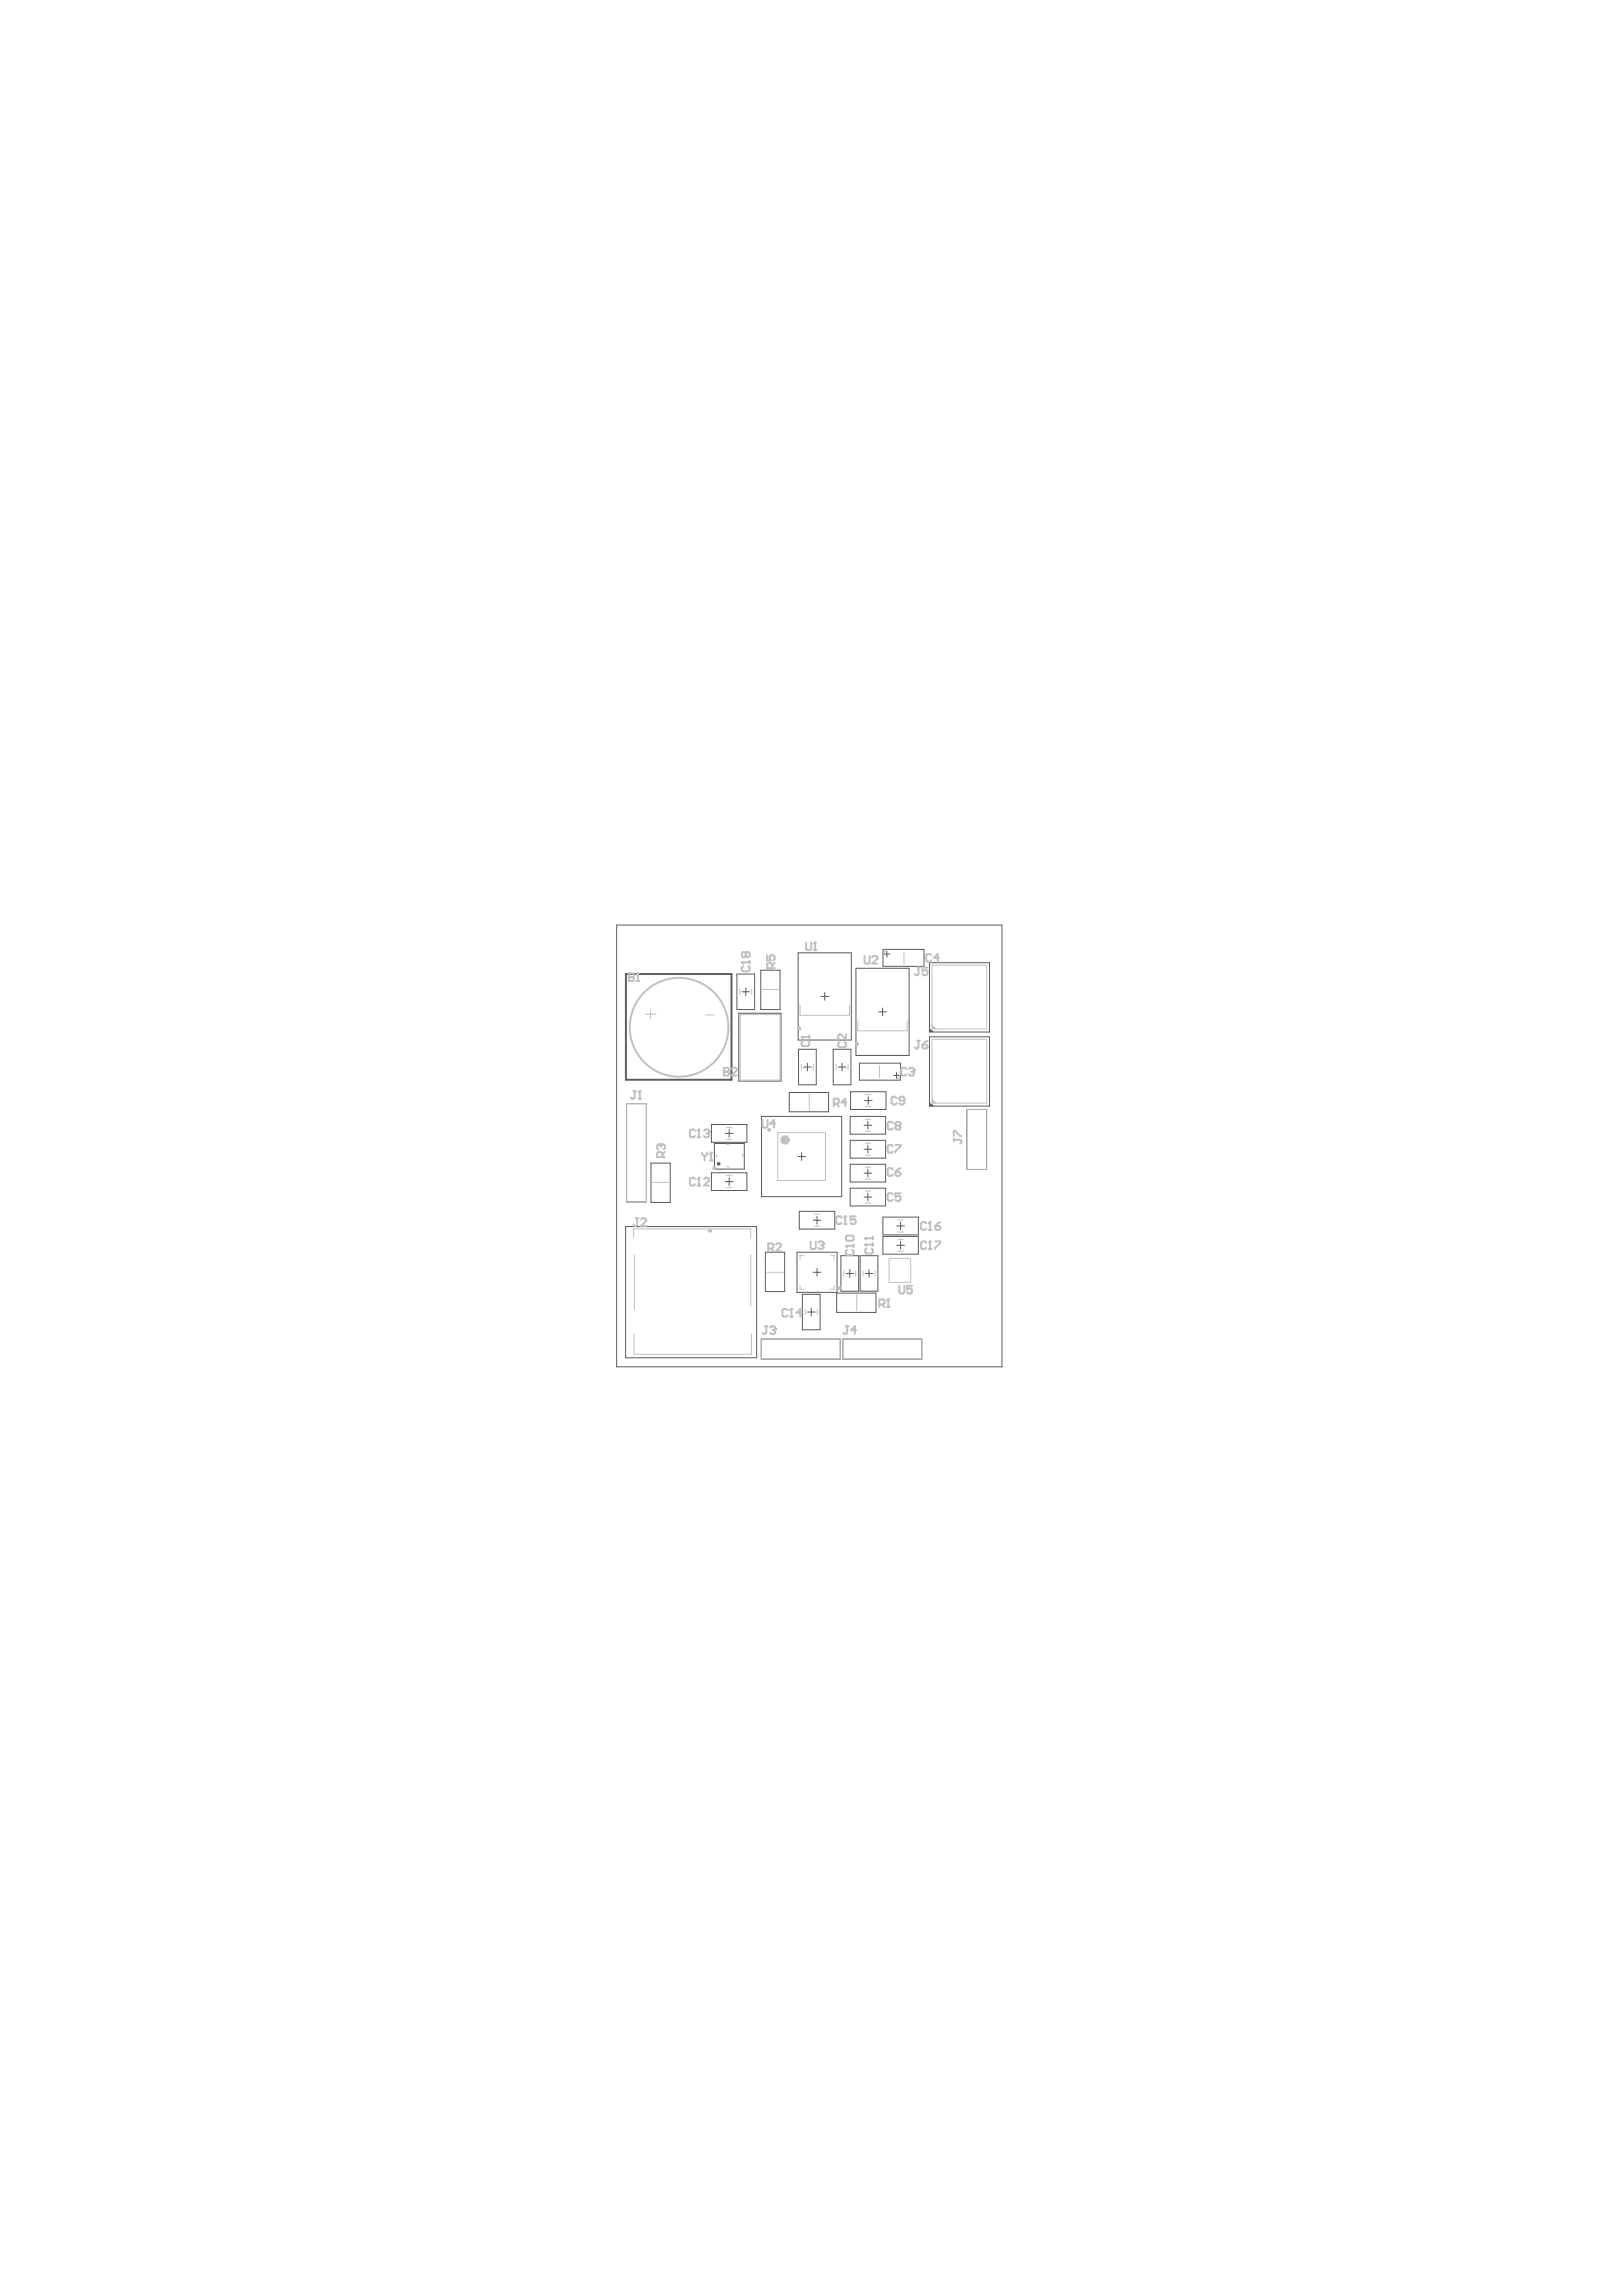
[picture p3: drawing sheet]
<svg xmlns="http://www.w3.org/2000/svg" width="210mm" height="297mm" viewBox="0 0 210 297" stroke-linecap="round" stroke-linejoin="round" font-family="sans-serif">
<g fill="#5a5a5a">
<path d="M120.3 142.7h.1l.2 .2h-.3l.2 .2h-.2v-.2h.3l.3 .2h-.6z"/>
<path d="M120.3 133.1h.1l.2 .2h-.3l.2 .2h-.2v-.2h.3l.3 .2h-.6z"/>
</g>
<g fill="none" stroke="#5a5a5a" stroke-width=".13">
<path d="M79.8 119.7h49.9v57.1h-49.9zM95.4 126h2.3v4.6h-2.3zM95.6 131.1h5.5v8.8h-5.5zM96 128.3h1M96.5 127.8v1M98.5 125.5h2.4v5.1h-2.4zM103.3 123.3h6.9v11.3h-6.9zM103.3 135.7h2.3v4.6h-2.3zM104 138h1M104.5 137.5v1M106.2 128.9h1M106.7 128.4v1"/>
<path d="M107.8 135.7h2.3v4.6h-2.3zM108.5 138h1M109 137.5v1M110.8 125.3h6.8v11.2h-6.8zM111.2 137.5h5.3v2.2h-5.3zM113.7 130.9h1M114.2 130.4v1M114.3 122.8h5.3v2.2h-5.3zM114.4 123.4h.8M114.8 123.1v.7M115.6 139.1h.8M116 138.8v.7"/>
<path d="M120.3 124.6h7.8v8.9h-7.8zM120.3 134.1h7.8v9h-7.8zM128.1 133.5h-.1M81 158.7h16.9v17h-16.9zM81.1 142.8h2.5v12.7h-2.5zM84.2 150.5h2.5v5.1h-2.5zM92.1 145.5h4.6v2.3h-4.6zM92.1 151.7h4.6v2.3h-4.6zM92.5 147.9h3.8v3.4h-3.8zM93.9 146.6h1M93.9 152.9h1M94.4 146.1v1"/>
<path d="M94.4 152.4v1M98.6 144.4h10.3v10.4h-10.3zM102.1 141.3h5.1v2.5h-5.1zM103.2 149.6h1M103.4 156.7h4.6v2.3h-4.6zM103.7 149.1v1M105.2 157.9h1M105.7 157.4v1M110 144.4h4.6v2.3h-4.6zM110 147.5h4.6v2.3h-4.6zM110 150.6h4.6v2.3h-4.6zM110 153.7h4.6v2.3h-4.6z"/>
<path d="M110.1 141.2h4.6v2.3h-4.6zM111.8 154.9h1M111.8 151.8h1M111.8 148.7h1M111.8 145.6h1M111.9 142.4h1M112.3 145.1v1M112.3 148.2v1M112.3 151.3v1M112.3 154.4v1M112.4 141.9v1M114.3 157.5h4.5v2.3h-4.5z"/>
<path d="M114.3 160h4.5v2.3h-4.5zM116.1 158.6h1M116.6 158.1v1M125.1 143.5h2.6l-.1 7.8h-2.5zM128.1 143.1h-.1M98.5 173.2h10.2v2.6h-10.2zM99 162h2.5v5.1h-2.5zM103.1 162h5.2v5.2h-5.2zM103.8 167.4h2.3v4.6h-2.3zM104.5 169.7h1M105 169.2v1M105.2 164.6h1"/>
<path d="M105.7 164.1v1M108.3 167.3h5.1v2.5h-5.1zM108.8 162.5h2.3v4.5h-2.3zM109.1 173.2h10.2v2.6h-10.2zM109.5 164.7h1M110 164.3v.9M111.3 162.5h2.3v4.5h-2.3zM112 164.7h1M112.5 164.3v.9M116.1 161.1h1M116.6 160.6v1"/>
</g>
<g fill="none" stroke="#5a5a5a" stroke-width=".25">
<path d="M81 126h13.7v13.7h-13.7z"/>
<circle cx="93" cy="150.6" r=".1"/>
</g>
<g fill="#c0c0c0">
<path d="M120.6 142.2h.1l.5 .5h-.5l-.1-.1z"/>
<path d="M120.6 132.6h.1l.5 .6h-.5l-.1-.2z"/>
</g>
<g fill="none" stroke="#c0c0c0" stroke-width=".13">
<path d="M83.5 131.2h1.4M84.2 130.7v1.1M91.3 131.3h1.1M95.7 128v.7M95.8 131.3h5.1v8.4h-5.1v-8.4M97.3 128v.7M98.7 128h2M103.5 130.1v1.3h6.4v-1.3M103.7 137.7v.7M105.3 137.7v.7M108.2 137.7v.7M109.7 137.7v.7"/>
<path d="M111 132.1v1.3h6.4v-1.3M113.8 137.8v1.6M114.3 123h.4M114.5 122.8v.4M116.1 139.5h.4M116.3 139.3v.4M117 123.1v1.6M120.6 133.1v-8.2h7.1v8.2h-7M81.1 142.8h2.6v12.7h-2.6zM84.4 153h2.1M92.8 149.4v.3M94 148h.3"/>
<path d="M94 151h.4M94 145.9h.7M94 147.4h.7M94 152.1h.7M94 153.6h.7M96.1 149.3v.4M100.6 146.5h6.2v6.2h-6.2zM104.7 141.5v2.1M105.4 158.6h.7M105.4 157.1h.7M112 155.6h.7M112 154.1h.7"/>
<path d="M112 152.5h.7M112 151h.7M112 149.5h.7M112 147.9h.7M112 146.4h.7M112 144.8h.7M112 143.2h.7M112 141.6h.7M116.2 157.8h.7M116.2 159.4h.7M120.6 142.7v-8.2h7.1v8.2h-7M125.1 143.5h2.6v7.8h-2.6z"/>
<path d="M82 160.1v-1.1h15.1v1.2M82.1 172.6v2.6h15.1v-2.6M82.1 162.4v7M97.1 162.4v6.6M98.5 173.2h10.2v2.6h-10.2zM99.2 164.6h2.1M103.5 166.3v.5h.5M104 162.4h-.5v.5M104.2 169.4v.7M105.8 169.4v.7M107.5 162.4h.4v.5M107.9 166.3v.5h-.4"/>
<path d="M109.1 173.2h10.2v2.6h-10.2zM109.2 164.4v.7M110.7 164.4v.7M110.9 167.5v2.1M111.7 164.4v.7M113.2 164.4v.7M115.1 162.8h2.5l.2 .2v2.9h-2.7zM116.2 160.3h.7M116.2 161.9h.7"/>
</g>
<g fill="none" stroke="#c0c0c0" stroke-width=".25">
<path d="M81.4 126.4h.1M81.4 125.9h.5l.1 .2v.1l-.1 .2 .1 .2v.1l-.1 .2h-.5zM81.4 126.4h.5M82.4 126.9h.3M82.5 125.9h.1M82.5 125.9v1M82.5 125.9l-.1 .2M93.7 138.6h.1M93.7 138.1h.5l.1 .2v.2l-.1 .1 .1 .2v.2l-.1 .1h-.5zM93.7 138.6h.5M94.7 138.3l.1-.2h.4l.1 .2v.2l-.6 .6h.6M96 124.5h.1"/>
<path d="M96 124.5h1M96 124.5l.2 .2M96.2 125l-.2 .2v.3l.2 .2h.6l.2-.2v-.3l-.2-.2M96.5 123.3l-.2-.1h-.1l-.2 .1v.4l.2 .1h.1l.2-.1M96.5 123.3l.2-.1h.1l.2 .1v.4l-.2 .1h-.1l-.2-.1M96.5 123.3v.4M97 124.3v.4M99.2 123.6v.7h.5l-.1-.4v-.1l.1-.2h.4l.1 .2v.3l-.1 .2M99.9 125.3v-.5l-.2-.2h-.3l-.2 .2v.5h1M100.2 124.6l-.3 .3M103.7 134.2h.1M103.7 134.2h1"/>
<path d="M103.7 134.2l.2 .1M103.9 134.7l-.2 .1v.4l.2 .1h.7l.1-.1v-.4l-.1-.1M104.3 121.9v.9l.2 .1h.3l.2-.1v-.9M104.7 134v.3M105.3 122.9h.3M105.5 121.9h.1M105.5 121.9v1M105.5 121.9l-.2 .2M108.6 134.8l-.1 .2v.3l.1 .2h.7l.2-.2v-.3l-.2-.2M109.5 133.8v.7l-.7-.7h-.2l-.1 .2v.3l.1 .2M111.9 123.7v.8l.1 .2h.4l.1-.2v-.8M112.9 123.8l.1-.1h.4l.1 .1v.2l-.6 .7h.6"/>
<path d="M117.3 138.3l-.2-.2h-.3l-.2 .2v.7l.2 .1h.3l.2-.1M117.6 138.3l.2-.2h.3l.2 .2v.2M117.9 138.6h.2M118.1 138.6l.2 .2v.2l-.2 .1h-.3l-.2-.1M118.3 138.5h.1M118.3 138.5l-.2 .1M118.7 134.7h.3M118.7 125.2h.3M118.9 125.2v.8l-.2 .2h-.2l-.1-.2M118.9 134.7v.8l-.2 .1h-.2l-.1-.1M119.4 135.2h.5l.1 .1v.2l-.1 .1h-.4l-.1-.1zM120 134.7l-.3 .1-.3 .4"/>
<path d="M120 125.2h-.6v.5l.3-.2h.2l.1 .2v.3l-.1 .2h-.4l-.1-.2M120.5 123.6l-.1-.2h-.4l-.1 .2v.7l.1 .1h.4l.1-.1M121.5 123.9h-.6l.5-.5v1M82 141.1h.3M82.1 141.1v.9l-.1 .1h-.2l-.2-.1M82.3 157.6h.3M82.5 157.6v.8l-.2 .2h-.2l-.1-.2M82.6 142.1h.4M82.8 141.1h.1M82.8 141.1v1M82.8 141.1l-.2 .2M83 157.8l.1-.2h.4l.1 .2v.1l-.6 .7h.6"/>
<path d="M85.4 148h.1M85.4 148h-.2l-.2 .2v.3l.2 .2M85.4 148l.1 .2M85.5 148.2l.2-.2h.2l.1 .2v.3l-.1 .2M85.5 148.2v.2M85.7 149.7v-.5l-.2-.2h-.3l-.2 .2v.5h1M86 149l-.3 .4M89.9 146.3l-.1-.2h-.4l-.1 .2v.7l.1 .1h.4l.1-.1M89.9 152.5l-.1-.1h-.4l-.1 .1v.7l.1 .2h.4l.1-.2M90.3 147.1h.3M90.3 153.4h.3M90.4 146.1h.1"/>
<path d="M90.4 152.4h.1M90.4 146.1v1M90.4 152.4v1M90.4 146.1l-.1 .2M90.4 152.4l-.1 .1M90.9 149.1v.2l.3 .3M91.1 146.3l.2-.2h.3l.2 .2v.2M91.1 152.5l.2-.1h.3l.2 .1v.2l-.7 .7h.7M91.2 149.6v.5M91.4 146.6h.2M91.5 149.1v.2l-.3 .3M91.6 146.6l.2 .2v.2l-.2 .1h-.3l-.2-.1"/>
<path d="M91.8 146.5h.1M91.8 146.5l-.2 .1M91.9 150.1h.3M92 149.1h.1M92 149.1v1M92 149.1l-.1 .2M98.7 144.9v.8l.1 .2h.4l.1-.2v-.8M100.3 145.4h-.6l.5-.5v1M107.9 142.8h.5l.2-.2v-.3l-.2-.2h-.5v1M108.2 142.8l.4 .3M108.9 157.5l-.2-.1h-.3l-.2 .1v.7l.2 .2h.3l.2-.2M109.2 158.4h.4"/>
<path d="M109.4 157.4h.1M109.4 157.4v1M109.4 157.4l-.2 .1M109.6 142.6h-.7l.5-.5v1M109.6 159.9h.7l.2 .1v.4l-.2 .1h-.7l-.1-.1v-.4zM110.7 157.4h-.6v.5l.3-.2h.2l.1 .2v.3l-.1 .2h-.4l-.1-.2M115.5 151.3l-.1-.2h-.4l-.1 .2v.7l.1 .1h.4l.1-.1M115.5 145.3l-.1-.2h-.4l-.1 .2v.7l.1 .1h.4l.1-.1M115.5 154.5l-.1-.1h-.4l-.1 .1v.7l.1 .2h.4l.1-.2M115.5 148.3l-.1-.2h-.4l-.1 .2v.7l.1 .1h.4l.1-.1M115.9 148.1h.6v.2l-.6 .7v.1M115.9 151.6h.5l.1 .2v.2l-.1 .1h-.4l-.1-.1z"/>
<path d="M116 145.6l-.1 .2v.2l.1 .1h.4l.1-.1v-.2l-.1-.2M116 145.6l-.1-.1v-.2l.1-.2h.4l.1 .2v.2l-.1 .1M116 145.6h.4M116 142.1l-.1-.2h-.4l-.1 .2v.6l.1 .2h.4l.1-.2M116.5 151.1l-.3 .2-.3 .3M116.5 154.4h-.6v.5l.3-.2h.2l.1 .2v.3l-.1 .2h-.4l-.1-.2M117 142.4h-.5l-.1-.2v-.1l.1-.2h.4l.1 .2v.6l-.1 .2h-.4l-.1-.2M119.9 158.3l-.2-.2h-.3l-.2 .2v.6l.2 .2h.3l.2-.2M120.2 159.1h.3M120.4 158.1h.1M120.4 158.1v1M120.4 158.1l-.2 .2"/>
<path d="M121 158.6h.5l.2 .2v.1l-.2 .2h-.3l-.2-.2zM121.7 158.1l-.3 .2-.4 .3M123.4 147v-.7h.2l.7 .7h.1M123.4 147.3v.3M123.4 147.5h.9l.1 .1v.2l-.1 .2M99 171.6h.3M99.2 171.6v.8l-.2 .2h-.2l-.1-.2M99.4 161.5h.5l.2-.1v-.4l-.2-.1h-.5v1M99.7 171.8l.1-.2h.4l.1 .2v.1M99.7 161.5l.4 .4M100 172.1h.2M100.2 172.1l.1 .2v.1l-.1 .2h-.4l-.1-.2"/>
<path d="M100.3 171.9h.1M100.3 171.9l-.1 .2M100.4 161l.2-.1h.3l.2 .1v.2l-.7 .7h.7M101.9 169.5l-.2-.2h-.3l-.2 .2v.7l.2 .1h.3l.2-.1M102.2 170.3h.4M102.4 169.3h.1M102.4 169.3v1M102.4 169.3l-.2 .2M103.7 169.8h-.6l.5-.5v1M104.9 160.6v.8l.2 .2h.3l.2-.2v-.8M105.9 160.8l.2-.2h.3l.2 .2v.1M106.2 161.1h.2"/>
<path d="M106.4 161.1l.2 .2v.1l-.2 .2h-.3l-.2-.2M106.6 160.9h.1M106.6 160.9l-.2 .2M109.5 161.2h.1M109.5 171.6h.3M109.5 161.2h1M109.5 161.2l.1 .2M109.6 171.6v.8l-.1 .2h-.2l-.2-.2M109.6 161.7l-.1 .2v.3l.1 .2h.7l.2-.2v-.3l-.2-.2M110.5 161v.4M110.8 172.1h-.7l.5-.5v1M112 161h.1"/>
<path d="M112 160.2h.1M112 161h1M112 161l.1 .2M112 160.2h1M112 160.2l.1 .2M112.1 161.5l-.1 .2v.3l.1 .2h.7l.2-.2v-.3l-.2-.2M113 160v.4M113 160.9v.3M113.8 168.8h.5l.2-.2v-.3l-.2-.2h-.5v1M114.1 168.8l.4 .3M114.8 169.1h.3M115 168.1h.1"/>
<path d="M115 168.1l-.2 .2M115 168.1v1M116.4 166.3v.9l.1 .1h.4l.1-.1v-.9M118 166.3h-.6v.5l.5-.1 .1 .1v.4l-.1 .1h-.4l-.1-.1M119.9 160.8l-.2-.2h-.3l-.2 .2v.6l.2 .2h.3l.2-.2M120.2 161.6h.3M120.4 160.6h.1M120.4 160.6v1M120.4 160.6l-.2 .2M121 160.6h.7v.2l-.7 .6v.2"/>
<circle cx="87.9" cy="132.9" r="6.4"/>
<circle cx="103.4" cy="133.1" r=".12"/>
<circle cx="110.9" cy="135.1" r=".12"/>
<circle cx="91.9" cy="159.2" r=".12"/>
<circle cx="92.4" cy="151.1" r=".1"/>
<circle cx="99.5" cy="146.2" r=".12"/>
<circle cx="108.6" cy="166.6" r=".12"/>
</g>
<circle cx="101.6" cy="147.5" r=".3" fill="none" stroke="#c0c0c0" stroke-width=".6"/>
</svg>
